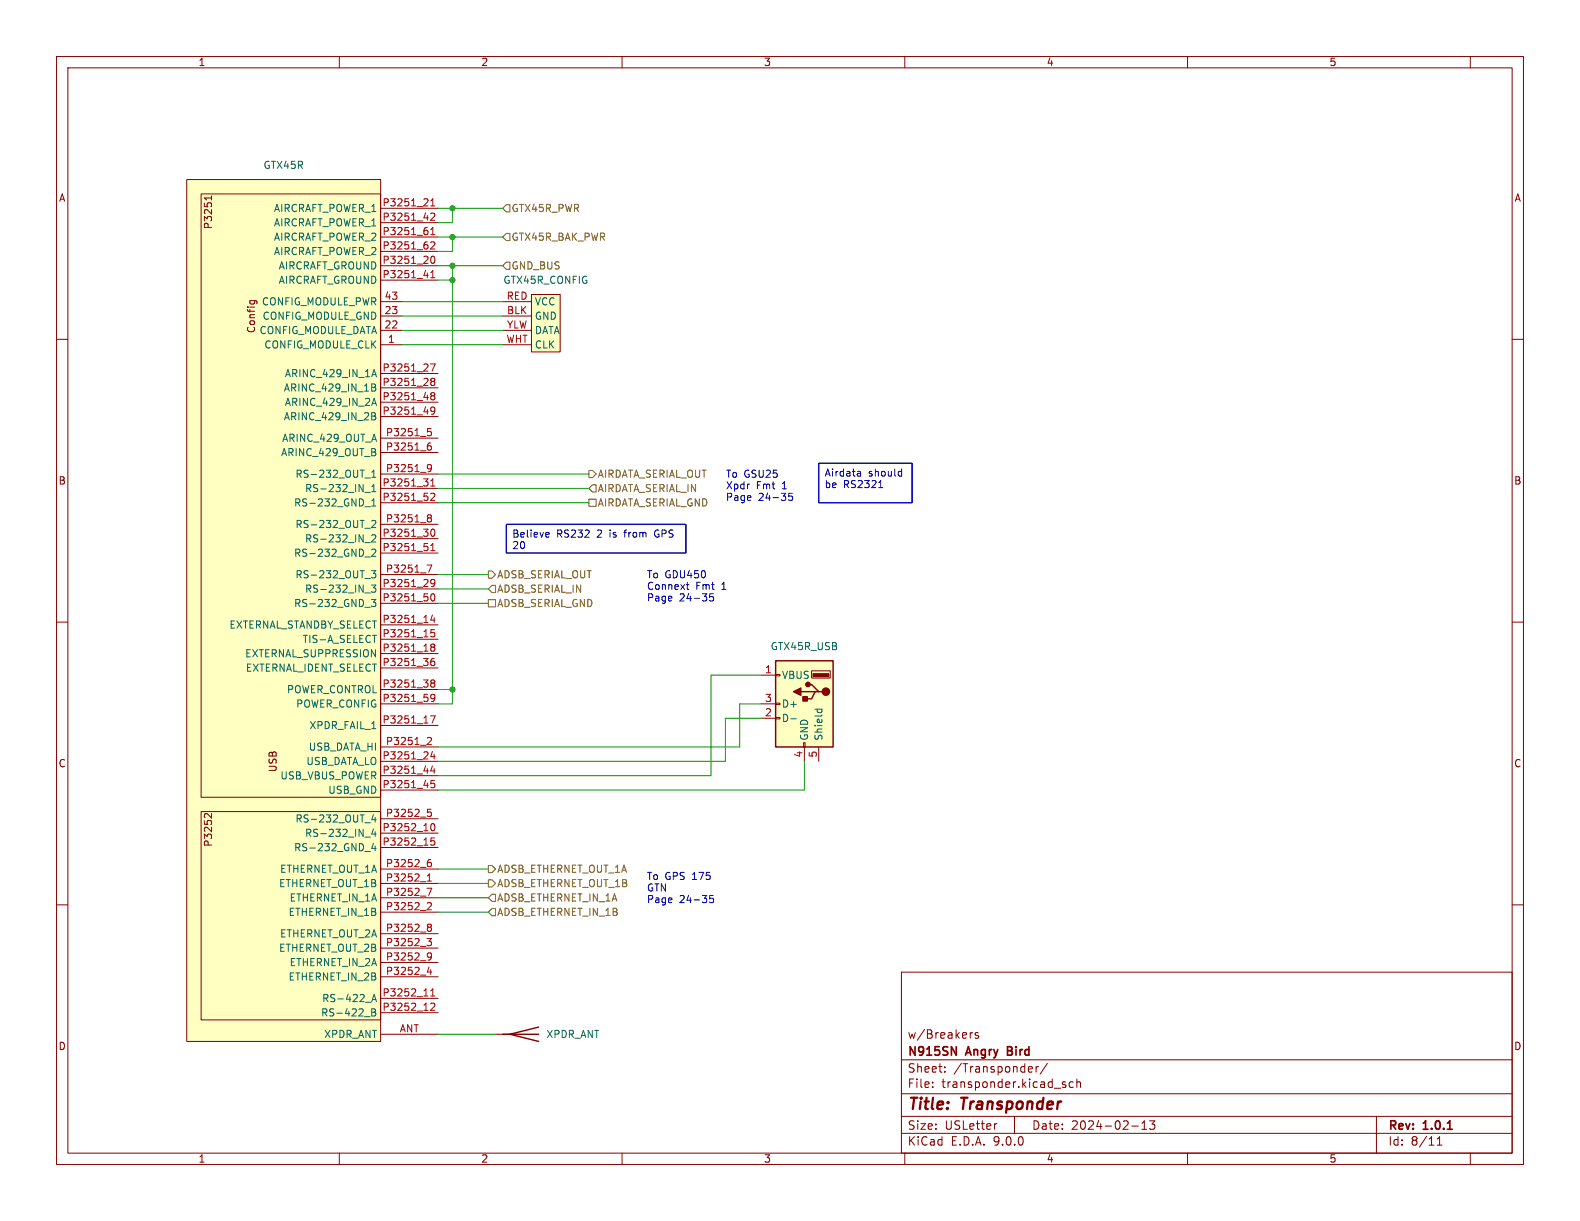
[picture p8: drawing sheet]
<svg xmlns="http://www.w3.org/2000/svg" width="279mm" height="216mm" viewBox="0 0 279 216" stroke-linecap="round" stroke-linejoin="round" font-family="sans-serif">
<defs><g id="words">
<g font-size="2.8" fill="#840000">
<text x="160.4" y="196.8">Title:</text>
<text x="170.1" y="196.8">Transponder</text>
</g>
<g font-size="2.1" fill="#840000">
<text x="160.4" y="183.9">w/Breakers</text>
<text x="160.4" y="189.9">Sheet:</text>
<text x="160.4" y="187.1">N915SN</text>
<text x="168.6" y="189.9">/Transponder/</text>
<text x="171" y="187.1">Angry</text>
<text x="178.8" y="187.1">Bird</text>
<text x="160.4" y="192.6">File:</text>
<text x="166.5" y="192.6">transponder.kicad_sch</text>
<text x="160.4" y="202.8">KiCad</text>
<text x="160.4" y="200">Size:</text>
<text x="167.1" y="200">USLetter</text>
<text x="168.1" y="202.8">E.D.A.</text>
<text x="175.7" y="202.8">9.0.0</text>
<text x="182.4" y="200">Date:</text>
<text x="189.4" y="200">2024-02-13</text>
<text x="245.4" y="200.2">Rev:</text>
<text x="245.4" y="202.8">Id:</text>
<text x="249.5" y="202.8">8/11</text>
<text x="251.8" y="200.2">1.0.1</text>
</g>
<g font-size="1.8" fill="#840000">
<text x="35" y="11.9">1</text>
<text x="85" y="11.9">2</text>
<text x="135" y="11.9">3</text>
<text x="185" y="11.9">4</text>
<text x="235" y="11.9">5</text>
<text x="10.3" y="35.9">A</text>
<text x="267.7" y="35.9">A</text>
<text x="37.7" y="40.6" transform="rotate(-90 37.7 40.6)">P3251</text>
<text x="10.3" y="85.9">B</text>
<text x="267.7" y="85.9">B</text>
<text x="10.3" y="135.9">C</text>
<text x="49.1" y="136.6" transform="rotate(-90 49.1 136.6)">USB</text>
<text x="267.7" y="135.9">C</text>
<text x="37.7" y="149.8" transform="rotate(-90 37.7 149.8)">P3252</text>
<text x="10.3" y="185.9">D</text>
<text x="267.7" y="185.9">D</text>
<text x="35" y="205.8">1</text>
<text x="85" y="205.8">2</text>
<text x="135" y="205.8">3</text>
<text x="185" y="205.8">4</text>
<text x="235" y="205.8">5</text>
</g>
<g font-size="1.8" fill="#006464">
<text x="46.5" y="30.1">GTX45R</text>
<text x="48.3" y="37.7">AIRCRAFT_POWER_1</text>
<text x="48.3" y="40.2">AIRCRAFT_POWER_1</text>
<text x="48.3" y="42.8">AIRCRAFT_POWER_2</text>
<text x="48.3" y="45.3">AIRCRAFT_POWER_2</text>
<text x="49.2" y="47.9">AIRCRAFT_GROUND</text>
<text x="49.2" y="50.4">AIRCRAFT_GROUND</text>
<text x="88.9" y="50.4">GTX45R_CONFIG</text>
<text x="45.3" y="59" transform="rotate(-90 45.3 59)">Config</text>
<text x="45.8" y="59.3">CONFIG_MODULE_DATA</text>
<text x="46.2" y="54.2">CONFIG_MODULE_PWR</text>
<text x="46.3" y="56.7">CONFIG_MODULE_GND</text>
<text x="94.5" y="54.2">VCC</text>
<text x="94.5" y="56.7">GND</text>
<text x="94.5" y="59.3">DATA</text>
<text x="46.6" y="61.8">CONFIG_MODULE_CLK</text>
<text x="94.5" y="61.8">CLK</text>
<text x="50.1" y="69.4">ARINC_429_IN_1B</text>
<text x="50.3" y="66.9">ARINC_429_IN_1A</text>
<text x="50.3" y="72">ARINC_429_IN_2A</text>
<text x="50.1" y="74.5">ARINC_429_IN_2B</text>
<text x="49.6" y="80.9">ARINC_429_OUT_B</text>
<text x="49.8" y="78.3">ARINC_429_OUT_A</text>
<text x="51.9" y="89.8">RS-232_GND_1</text>
<text x="52.1" y="84.7">RS-232_OUT_1</text>
<text x="53.8" y="87.2">RS-232_IN_1</text>
<text x="52.1" y="93.6">RS-232_OUT_2</text>
<text x="51.9" y="98.7">RS-232_GND_2</text>
<text x="53.8" y="96.1">RS-232_IN_2</text>
<text x="51.9" y="107.5">RS-232_GND_3</text>
<text x="52.1" y="102.5">RS-232_OUT_3</text>
<text x="53.8" y="105">RS-232_IN_3</text>
<text x="40.5" y="111.4">EXTERNAL_STANDBY_SELECT</text>
<text x="53.4" y="113.9">TIS-A_SELECT</text>
<text x="43.3" y="116.4">EXTERNAL_SUPPRESSION</text>
<text x="43.4" y="119">EXTERNAL_IDENT_SELECT</text>
<text x="136.2" y="115.2">GTX45R_USB</text>
<text x="50.6" y="122.8">POWER_CONTROL</text>
<text x="52.3" y="125.3">POWER_CONFIG</text>
<text x="138.2" y="120.2">VBUS</text>
<text x="138.2" y="125.3">D+</text>
<text x="54.6" y="129.1">XPDR_FAIL_1</text>
<text x="138.2" y="127.9">D-</text>
<text x="143.1" y="131.1" transform="rotate(-90 143.1 131.1)">GND</text>
<text x="145.6" y="131.1" transform="rotate(-90 145.6 131.1)">Shield</text>
<text x="54.1" y="135.5">USB_DATA_LO</text>
<text x="54.5" y="132.9">USB_DATA_HI</text>
<text x="49.5" y="138">USB_VBUS_POWER</text>
<text x="58" y="140.6">USB_GND</text>
<text x="52.1" y="145.6">RS-232_OUT_4</text>
<text x="53.8" y="148.2">RS-232_IN_4</text>
<text x="49.4" y="154.5">ETHERNET_OUT_1A</text>
<text x="51.9" y="150.7">RS-232_GND_4</text>
<text x="49.2" y="157.1">ETHERNET_OUT_1B</text>
<text x="51.1" y="159.6">ETHERNET_IN_1A</text>
<text x="49.4" y="166">ETHERNET_OUT_2A</text>
<text x="50.9" y="162.2">ETHERNET_IN_1B</text>
<text x="49.2" y="168.5">ETHERNET_OUT_2B</text>
<text x="50.9" y="173.6">ETHERNET_IN_2B</text>
<text x="51.1" y="171">ETHERNET_IN_2A</text>
<text x="56.7" y="179.9">RS-422_B</text>
<text x="56.9" y="177.4">RS-422_A</text>
<text x="57.2" y="183.7">XPDR_ANT</text>
<text x="96.5" y="183.7">XPDR_ANT</text>
</g>
<g font-size="1.8" fill="#a90000">
<text x="67.5" y="36.6">P3251_21</text>
<text x="67.5" y="39.1">P3251_42</text>
<text x="67.5" y="41.7">P3251_61</text>
<text x="67.5" y="44.2">P3251_62</text>
<text x="67.5" y="46.7">P3251_20</text>
<text x="67.5" y="49.3">P3251_41</text>
<text x="67.9" y="53.1">43</text>
<text x="89.5" y="53.1">RED</text>
<text x="67.9" y="55.6">23</text>
<text x="67.9" y="58.2">22</text>
<text x="89.6" y="55.6">BLK</text>
<text x="89.6" y="58.2">YLW</text>
<text x="67.5" y="65.8">P3251_27</text>
<text x="68.5" y="60.7">1</text>
<text x="89.5" y="60.7">WHT</text>
<text x="67.5" y="68.3">P3251_28</text>
<text x="67.5" y="70.9">P3251_48</text>
<text x="67.5" y="73.4">P3251_49</text>
<text x="68.1" y="77.2">P3251_5</text>
<text x="68.1" y="79.8">P3251_6</text>
<text x="68.1" y="83.6">P3251_9</text>
<text x="67.5" y="86.1">P3251_31</text>
<text x="67.5" y="88.6">P3251_52</text>
<text x="67.5" y="95">P3251_30</text>
<text x="68.1" y="92.5">P3251_8</text>
<text x="67.5" y="97.5">P3251_51</text>
<text x="68.1" y="101.3">P3251_7</text>
<text x="67.5" y="103.9">P3251_29</text>
<text x="67.5" y="106.4">P3251_50</text>
<text x="67.5" y="110.2">P3251_14</text>
<text x="67.5" y="112.8">P3251_15</text>
<text x="67.5" y="115.3">P3251_18</text>
<text x="67.5" y="117.9">P3251_36</text>
<text x="135.2" y="119.1">1</text>
<text x="67.5" y="121.7">P3251_38</text>
<text x="67.5" y="124.2">P3251_59</text>
<text x="135.2" y="124.2">3</text>
<text x="67.5" y="128">P3251_17</text>
<text x="68.1" y="131.8">P3251_2</text>
<text x="135.2" y="126.7">2</text>
<text x="67.5" y="134.4">P3251_24</text>
<text x="67.5" y="136.9">P3251_44</text>
<text x="142" y="134.1" transform="rotate(-90 142 134.1)">4</text>
<text x="144.5" y="134.1" transform="rotate(-90 144.5 134.1)">5</text>
<text x="67.5" y="139.4">P3251_45</text>
<text x="67.5" y="147.1">P3252_10</text>
<text x="67.5" y="149.6">P3252_15</text>
<text x="68.1" y="144.5">P3252_5</text>
<text x="68.1" y="153.4">P3252_6</text>
<text x="68.1" y="156">P3252_1</text>
<text x="68.1" y="158.5">P3252_7</text>
<text x="68.1" y="161">P3252_2</text>
<text x="68.1" y="164.8">P3252_8</text>
<text x="68.1" y="167.4">P3252_3</text>
<text x="68.1" y="169.9">P3252_9</text>
<text x="68.1" y="172.5">P3252_4</text>
<text x="67.5" y="176.3">P3252_11</text>
<text x="67.5" y="178.8">P3252_12</text>
<text x="70.6" y="182.6">ANT</text>
</g>
<g font-size="1.8" fill="#725600">
<text x="90.4" y="37.7">GTX45R_PWR</text>
<text x="90.4" y="42.8">GTX45R_BAK_PWR</text>
<text x="90.4" y="47.9">GND_BUS</text>
<text x="105.6" y="84.7">AIRDATA_SERIAL_OUT</text>
<text x="105.6" y="89.8">AIRDATA_SERIAL_GND</text>
<text x="105.6" y="87.2">AIRDATA_SERIAL_IN</text>
<text x="87.8" y="105">ADSB_SERIAL_IN</text>
<text x="87.8" y="102.5">ADSB_SERIAL_OUT</text>
<text x="87.8" y="107.5">ADSB_SERIAL_GND</text>
<text x="87.8" y="154.5">ADSB_ETHERNET_OUT_1A</text>
<text x="87.8" y="159.6">ADSB_ETHERNET_IN_1A</text>
<text x="87.8" y="157.1">ADSB_ETHERNET_OUT_1B</text>
<text x="87.8" y="162.2">ADSB_ETHERNET_IN_1B</text>
</g>
<g font-size="1.8" fill="#0000c2">
<text x="128.3" y="84.6">To GSU25</text>
<text x="128.3" y="86.6">Xpdr</text>
<text x="128.3" y="88.7">Page</text>
<text x="133.7" y="86.6">Fmt</text>
<text x="134.1" y="88.7">24-35</text>
<text x="138.4" y="86.6">1</text>
<text x="145.7" y="84.6">Airdata</text>
<text x="145.7" y="86.6">be</text>
<text x="149.1" y="86.6">RS2321</text>
<text x="153.6" y="84.6">should</text>
<text x="90.5" y="95.4">Believe</text>
<text x="98.4" y="95.4">RS232</text>
<text x="105.7" y="95.4">2</text>
<text x="108.1" y="95.4">is</text>
<text x="110.9" y="95.4">from</text>
<text x="116.4" y="95.4">GPS</text>
<text x="90.5" y="97.4">20</text>
<text x="114.3" y="102.3">To GDU450</text>
<text x="114.3" y="104.4">Connext</text>
<text x="114.3" y="106.4">Page</text>
<text x="120.1" y="106.4">24-35</text>
<text x="123" y="104.4">Fmt</text>
<text x="127.7" y="104.4">1</text>
<text x="114.3" y="155.7">To GPS 175</text>
<text x="114.3" y="157.7">GTN</text>
<text x="114.3" y="159.8">Page</text>
<text x="120.1" y="159.8">24-35</text>
</g>
</g></defs>
<g fill="none" stroke="#840000" stroke-width=".18">
<path d="M10 10h259.4v195.9h-259.4zM12 12h255.4v191.9h-255.4zM60 10v2M110 10v2M160 10v2M210 10v2M260 10v2M10 60h2M267.4 60h2M10 110h2M267.4 110h2M10 160h2"/>
<path d="M159.4 171.9h108v32h-108zM267.4 160h2M159.4 197.4h108M159.4 193.4h108M159.4 187.4h108M164.9 192.1v.2M164.9 191.4v.1M167.1 189.4v.2M167.1 188.7v.1M171.6 182.6v1M172 182.6l-.3 .1-.1 .2M173 182.7l-.4-.1-.2 .2 .1 .2 .5 .2v.3h-.6"/>
<path d="M176.3 198.7l-.3 .1M179.4 197.4v3M182.4 188.6l.2 .3-.7 .2M182.5 189.5l-.1 .1M183.2 188.6v1M183.6 188.6l-.2 .1-.2 .2M185.2 188l-1.3 1.9M188.1 191.8l.3 .1 .1 .2-.2 .2h-.3M188.1 191.3l.3 .1M189.8 191.4l-.4-.1-.3 .3v.4l.1 .2h.6M190.4 191.4l.2-.1 .4 .1 .1 .9M190.4 190.8v1.5"/>
<path d="M200.1 199.1h1.2M201.9 199.7h.9M201.9 198.6l.5-.4v1.5M203.3 198.2h.9l-.5 .6 .4 .1v.6l-.2 .2h-.4l-.2-.2M243.4 197.4v6.5M60 203.9v2M110 203.9v2M159.4 200.4h108M160 203.9v2M210 203.9v2M254.1 202.5h.9M254.1 201.4l.5-.4v1.5"/>
<path d="M260 203.9v2"/>
</g>
<path d="M168.2 185.1l.9 1.5v-1.5M178.2 185.8h.5M178.7 185.1h-.5v1.5h.5M256 199.7h.8" fill="none" stroke="#840000" stroke-width=".3"/>
<g fill="#ffffc2">
<path d="M33 31.8h34.3v152.4h-34.3z"/>
<path d="M35.6 34.3h31.7v106.7h-31.7z"/>
<path d="M35.6 143.5h31.7v36.8h-31.7z"/>
</g>
<g fill="none" stroke="#840000" stroke-width=".18">
<path d="M33 31.8h34.3v152.4h-34.3zM35.6 34.3h31.7v106.7h-31.7zM37.4 34.6v.8M37.4 35h-1.3l.3 .2M67.3 36.8h10.2M67.3 39.4h10.2M44.2 53.2h1l.3 .2M44.2 53.2v.3M45 53.2v.3M67.3 53.3h3.8M67.3 55.9h3.8M67.3 58.4h3.8"/>
<path d="M67.3 41.9h10.2M67.3 44.5h10.2M67.3 47h10.2M67.3 49.5h10.2M67.3 61h3.8M67.3 66h10.2M67.3 68.6h10.2M67.3 71.1h10.2M67.3 73.7h10.2M67.3 77.5h10.2M67.3 80h10.2M67.3 83.8h10.2"/>
<path d="M67.3 86.4h10.2M67.3 88.9h10.2M67.3 92.7h10.2M67.3 95.3h10.2M67.3 97.8h10.2M67.3 101.6h10.2M67.3 104.1h10.2M67.3 106.7h10.2M67.3 110.5h10.2M67.3 113h10.2M67.3 115.6h10.2M67.3 118.1h10.2"/>
<path d="M67.3 121.9h10.2M67.3 124.5h10.2M67.3 128.3h10.2M67.3 132.1h10.2M67.3 134.6h10.2M67.3 137.2h10.2M67.3 139.7h10.2M35.6 143.5h31.7v36.8h-31.7zM37.4 143.9v.7l-.9-.7-.3 .1-.1 .4M67.3 144.8h10.2M67.3 147.3h10.2M67.3 149.9h10.2"/>
<path d="M67.3 153.7h10.2M67.3 156.2h10.2M67.3 158.8h10.2M67.3 161.3h10.2M67.3 165.1h10.2M67.3 167.6h10.2M67.3 170.2h10.2M67.3 172.7h10.2M67.3 176.5h10.2M67.3 179.1h10.2M67.3 182.9h10.2"/>
</g>
<g fill="none" stroke="#a90000" stroke-width=".18">
<path d="M76.2 36.4h.7M76.2 35.5l.3-.4v1.3M76.2 37.8l.5-.1 .2 .3-.8 1h.8M76.2 40.6l.3-.4v1.3M76.2 48.2l.3-.4v1.3M76.2 42.9l.5-.1 .2 .3-.8 .9h.8M76.2 41.5h.7M76.2 49.1h.7M76.4 45.4l.1-.1a.68 .68 0 0 1 .4 .6 .68 .68 0 0 1-.4 .7 .84 .84 0 0 1-.1-1.2zM75.6 75.8h.6M75.7 78.9l.3-.1 .3 .2-.1 .5h-.5M75.7 76.3h.3l.3 .2-.1 .5-.5 .1"/>
<path d="M76.1 64.4h.9l-.6 1.2M76.2 78.3l-.5 .1M76.4 67.4l-.2-.2 .2-.3h.3l.2 .2-.2 .3M76.4 67.4l-.2 .3v.3l.2 .2 .4-.1 .1-.2v-.2l-.2-.3M76.4 70l-.2-.3 .2-.3h.3l.2 .3-.2 .3M76.4 70l-.2 .2v.4l.2 .1 .4-.1 .1-.1v-.3l-.2-.2M76.4 67.4h.3M76.4 70h.3M76.9 72.5l-.2 .3-.4-.1-.1-.2 .1-.5h.4l.1 .1a.84 .84 0 0 1-.3 1.1h-.2M75.5 99.9h.9l-.6 1.3M75.7 82.2l.3-.1 .2 .2a.84 .84 0 0 1-.3 1.1h-.2M75.7 91.1l.3-.1 .2 .1 .1 .2-.3 .3"/>
<path d="M75.7 91.5l.1 .1M75.8 91.6h.2M75.8 91.6h-.1M76 91.6l.3 .2-.1 .4-.2 .1-.3-.1M76.2 85l.3-.3v1.2M76.2 96.5l.3-.4v1.3M76.2 87.3l.5-.1 .2 .4-.8 .9h.8M76.2 85.9h.7M76.2 97.4h.7M76.3 82.7l-.3 .2h-.3M76.4 93.6h.1a.68 .68 0 0 1 .4 .6 .68 .68 0 0 1-.4 .6 .84 .84 0 0 1-.1-1.2zM76.4 105.1l.1-.1a.68 .68 0 0 1 .4 .6 .68 .68 0 0 1-.4 .7 .84 .84 0 0 1-.1-1.2z"/>
<path d="M76.4 114.4l-.2-.2 .2-.3h.3l.2 .2-.2 .3M76.4 114.4l-.2 .3v.3l.2 .2 .4-.1 .1-.2v-.2l-.2-.3M76.4 114.4h.3M76.5 108.7l-.3 .9h.8M76.8 116.4l-.4 .1a.86 .86 0 0 0 0 1.2l.4-.1 .1-.5-.2-.2h-.3l-.2 .2M76.8 109.2v.9M76.8 111.3h-.6v.6l.2-.1 .4 .1 .1 .2-.1 .4-.1 .1-.5-.1M76.9 103l-.2 .2h-.4l-.1-.2 .1-.5h.4l.1 .1a.84 .84 0 0 1-.3 1.1h-.2M75.7 130.4l.5 .1 .1 .3-.8 .9h.8M76.1 126.6h.9l-.6 1.3M76.4 120.8l-.2-.3 .2-.3h.3l.2 .3-.2 .3M76.4 120.8l-.2 .2v.4l.2 .1 .4-.1 .1-.1v-.3l-.2-.2"/>
<path d="M76.4 120.8h.3M76.5 132.9l-.3 .9h.8M76.5 135.4l-.3 .9h.8M76.8 133.4v.8M76.8 135.9v.8M76.8 138h-.6v.6l.2-.1 .4 .1 .1 .1-.1 .5-.1 .1-.5-.1M76.9 123.3l-.2 .3-.4-.1-.1-.2 .1-.5h.4l.1 .1a.84 .84 0 0 1-.3 1.1h-.2M75.5 157.1h.9l-.6 1.2M75.6 155.8h.7M75.6 154.9l.3-.4v1.3M75.6 143.1h.6M75.7 152.5h.3l.3 .2-.1 .5h-.5"/>
<path d="M75.7 143.6h.3l.3 .2-.1 .4-.5 .2M75.7 159.6l.5 .1 .1 .3-.8 .9h.8M76.2 152l-.5 .1M76.3 145.8l.2-.2a.68 .68 0 0 1 .4 .7 .68 .68 0 0 1-.4 .6l-.2-.1-.1-.4zM76.8 148.2h-.6v.6l.2-.1h.4l.1 .2-.1 .4-.1 .1-.5-.1M75.5 166h.8l-.4 .4 .3 .2 .1 .4-.3 .2h-.3M75.7 163.5l.3-.1 .2 .1 .1 .2-.3 .3M75.7 168.6l.3-.1 .2 .1a.84 .84 0 0 1-.3 1.2h-.2M75.7 163.9l.1 .1M75.8 164h.2M75.8 164h-.1M75.9 171l-.3 .9h.8"/>
<path d="M76 164l.3 .2-.1 .4-.2 .1-.3-.1M76.2 175.2l.3-.4v1.3M76.2 177.5l.5-.1 .2 .3-.8 1h.8M76.2 171.5v.8M76.2 176.1h.7M76.3 169l-.3 .3-.3-.1"/>
</g>
<g fill="none" stroke="#006464" stroke-width=".18">
<path d="M65.7 67.9l.6 .1 .1 .3-.2 .2M65.7 73l.6 .1 .1 .2-.2 .3M65.7 68.5h.5M65.7 73.6h.5M65.9 66.3h.6M65.9 71.3h.6M66.2 65.3l.4 1.3M66.2 70.4l.4 1.3M66.2 68.5l.3 .2-.1 .3-.7 .2M66.2 73.6l.3 .2-.1 .3-.7 .1M64.5 84.5h1M64.5 87.1h1"/>
<path d="M64.5 89.6h1M64.5 93.4h1M64.5 96h1M64.5 98.5h1M65.7 92.1l.5-.1 .3 .4-.8 .9h.8M65.7 94.7l.5-.1 .3 .3-.8 .9h.8M65.7 97.2l.5-.1 .3 .4-.8 .9h.8M65.7 84.4h.8M65.7 83.5l.4-.4v1.3M65.7 86l.4-.3v1.2M65.7 88.6l.4-.4v1.3M65.7 86.9h.8"/>
<path d="M65.7 89.5h.8M64.5 102.3h1M64.5 104.8h1M64.5 107.4h1M65.7 100.9h.8l-.5 .5 .4 .1v.6l-.2 .1-.5-.1M65.7 103.4h.8l-.5 .5 .4 .2v.5l-.2 .1-.5-.1M65.7 106h.8l-.5 .5 .4 .1v.5l-.2 .2-.5-.2M65.9 112.3h.7M64.5 145.5h1M64.5 148h1M64.5 150.6h1M66 144l-.3 .9h.8"/>
<path d="M66 146.6l-.3 .9h.8M66 149.1l-.3 .9h.8M66.3 144.5v.9M66.3 147.1v.8M66.3 149.6v.8M64.5 179.8h.9M65.7 178.4h.5l.2 .2-.2 .4 .2 .1 .1 .3-.3 .2h-.5zM65.7 177.1l.5-1.3 .4 1.3M65.7 179h.5M65.9 176.7h.6"/>
</g>
<path d="M137.2 116.8h10.1v15.3h-10.1z" fill="#ffffc2"/>
<path d="M137.2 116.8h10.1v15.3h-10.1zM141.6 122.3h2.5M142.9 121h.6l1.3 1.3h.6M144.8 122.3h-.7l-.6 1.3h-1.3M88.9 182.9h6.3M95.2 181.6l-5 1.3 5 1.3" fill="none" stroke="#840000" stroke-width=".25"/>
<g fill="#840000" stroke="#840000" stroke-width=".25">
<path d="M142 123.2h.7v.8h-.7z"/>
<path d="M140.3 122.3l1.3-.6v1.2z"/>
<circle cx="146" cy="122.3" r=".63"/>
<circle cx="142.9" cy="121" r=".38"/>
</g>
<path d="M143.8 119.1h2.8v.5h-2.8z" fill="#840000" stroke="#840000" stroke-width=".18"/>
<path d="M134.6 119.4h2.6M137.2 119.3h.7v.2h-.7zM143.5 118.6h3.3v1.3h-3.3zM134.6 124.5h2.6M134.6 127h2.6M137.2 124.3h.7v.3h-.7zM137.2 126.9h.7v.2h-.7zM142.1 131.3h.3v.8h-.3zM142.2 132.1v2.5M144.8 132.1v2.5M87.6 182.9h2.6" fill="none" stroke="#840000" stroke-width=".18"/>
<path d="M139.8 127.1h1M144.1 125.4h1.3M144.6 125.4l-.1 .4M145.3 125.4l.1 .4" fill="none" stroke="#006464" stroke-width=".18"/>
<path d="M94 52.1h5.1v10.1h-5.1z" fill="#ffffc2"/>
<path d="M88.9 53.3h5.1M88.9 55.9h5.1M88.9 58.4h5.1M94 52.1h5.1v10.1h-5.1zM88.9 61h5.1" fill="none" stroke="#840000" stroke-width=".18"/>
<g fill="none" stroke="#725600" stroke-width=".18">
<path d="M88.9 36.8l.6-.6h.7v1.3h-.7zM88.9 41.9l.6-.6h.7v1.2h-.7zM88.9 47l.6-.6h.7v1.2h-.7zM104.1 83.2h.7l.6 .6-.6 .7h-.7zM104.1 88.3h1.3v1.2h-1.3zM104.8 85.7h.6v1.3h-.6l-.7-.6zM86.4 101h.6l.6 .6-.6 .6h-.6zM86.4 106h1.2v1.3h-1.2zM87 103.5h.6v1.3h-.6l-.6-.7zM86.4 153h.6l.6 .7-.6 .6h-.6zM86.4 155.6h.6l.6 .6-.6 .6h-.6zM87 158.1h.6v1.3h-.6l-.6-.6z"/>
<path d="M87 160.7h.6v1.2h-.6l-.6-.6z"/>
</g>
<g fill="none" stroke="#009600" stroke-width=".18">
<path d="M77.5 36.8h11.4M80 36.8v2.6h-2.5M71.1 55.9h17.8M71.1 58.4h17.8M71.1 53.3h17.8M77.5 41.9h11.4M77.5 47h11.4M77.5 49.5h2.5M80 41.9v2.6h-2.5M80 47v77.5h-2.5M71.1 61h17.8M77.5 88.9h26.6"/>
<path d="M77.5 86.4h26.6M77.5 83.8h26.6M77.5 101.6h8.9M77.5 106.7h8.9M77.5 104.1h8.9M134.6 119.4h-8.9v17.8h-48.2M77.5 121.9h2.5M134.6 127h-6.3v7.6h-50.8M134.6 124.5h-3.8v7.6h-53.3M142.2 134.6v5.1h-64.7M77.5 156.2h8.9M77.5 153.7h8.9"/>
<path d="M77.5 158.8h8.9M77.5 161.3h8.9M77.5 182.9h10.1"/>
</g>
<g fill="none" stroke="#0000c2" stroke-width=".18">
<path d="M89.5 92.7h31.8v5.1h-31.8zM96.7 94.1l.4 .1v.2l-.6 .2M97.1 94.9l-.4 .1M116 93.8l-.3 .5 .3 .6M140.1 87.2h-.6l-.1 .6 .2-.1 .4 .1 .2 .1-.1 .5-.2 .1-.5-.1M144.8 81.9h16.5v7h-16.5zM151.8 83.3h.2l.2 .2v.7M152.2 84.1l-.4 .1M152.2 83.6l-.4 .1M155.4 86.2h.7M159.1 83.3l.3 .1M159.4 84.1l-.3 .1"/>
<path d="M159.4 82.9v1.3M121.4 103.4h.4M121.5 103v1l.3 .2M125.5 105v.6l.1-.1h.5l.1 .5-.2 .3-.5-.2M126.1 158.3h-.6v.6l.1-.1 .5 .1 .1 .2-.1 .4-.1 .1-.5-.1"/>
</g>
<g fill="#009600" stroke="#009600" stroke-width=".18">
<circle cx="80" cy="121.9" r=".46"/>
<circle cx="80" cy="47" r=".46"/>
<circle cx="80" cy="49.5" r=".46"/>
<circle cx="80" cy="36.8" r=".46"/>
<circle cx="80" cy="41.9" r=".46"/>
</g>
<use href="#words"/>
</svg>
